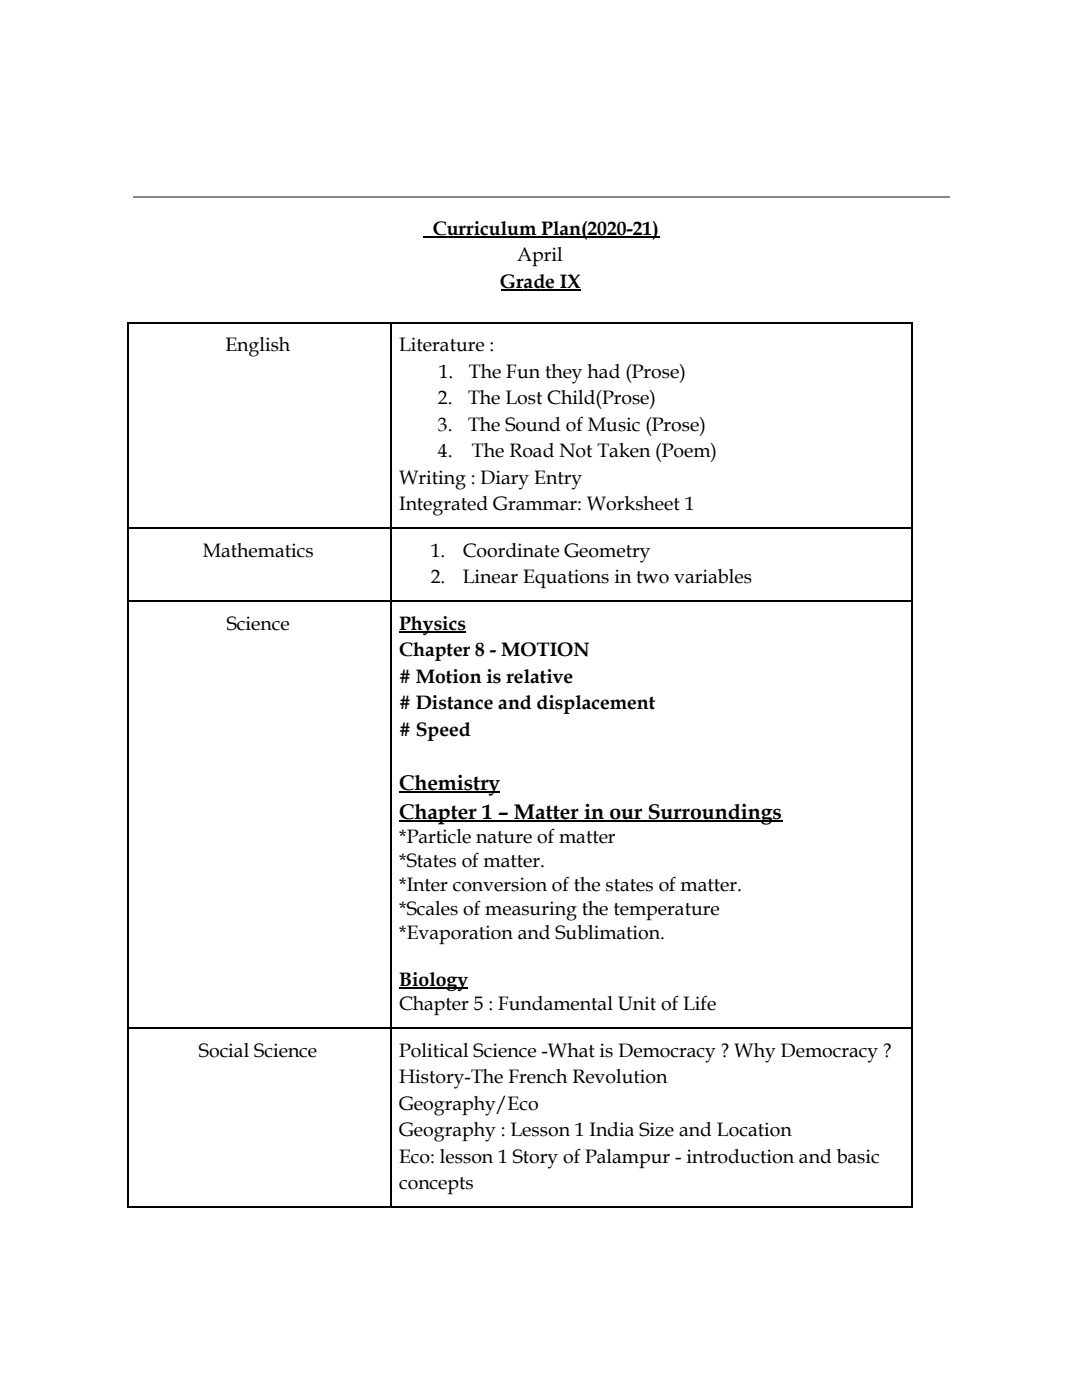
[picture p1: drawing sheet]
<svg xmlns="http://www.w3.org/2000/svg" width="216mm" height="279mm" viewBox="0 0 216 279" stroke-linecap="round" stroke-linejoin="round" font-family="sans-serif">
<defs><g id="words">
<g font-size="4.2">
<text x="79.6" y="157.7">Chemistry</text>
<text x="79.6" y="163.5">Chapter 1 – Matter in our Surroundings</text>
</g>
<g font-size="3.9">
<text x="86.3" y="46.8">Curriculum Plan(2020-21)</text>
<text x="103.2" y="52.1">April</text>
<text x="99.7" y="57.4">Grade IX</text>
<text x="45" y="70.1">English</text>
<text x="79.6" y="70.1">Literature :</text>
<text x="87.6" y="75.4">1.</text>
<text x="93.6" y="75.4">The Fun they had (Prose)</text>
<text x="87.4" y="80.7">2.</text>
<text x="93.4" y="80.7">The Lost Child(Prose)</text>
<text x="87.4" y="86">3.</text>
<text x="93.4" y="86">The Sound of Music (Prose)</text>
<text x="87.4" y="91.3">4.</text>
<text x="94.2" y="91.3">The Road Not Taken (Poem)</text>
<text x="79.6" y="96.6">Writing : Diary Entry</text>
<text x="79.6" y="101.9">Integrated Grammar: Worksheet 1</text>
<text x="40.5" y="111.1">Mathematics</text>
<text x="86" y="111.1">1.</text>
<text x="92.3" y="111.1">Coordinate Geometry</text>
<text x="86" y="116.4">2.</text>
<text x="92.3" y="116.4">Linear Equations in two variables</text>
<text x="45.2" y="125.7">Science</text>
<text x="79.6" y="125.7">Physics</text>
<text x="79.6" y="131">Chapter 8 - MOTION</text>
<text x="79.6" y="136.3"># Motion is relative</text>
<text x="79.6" y="141.6"># Distance and displacement</text>
<text x="79.6" y="146.8"># Speed</text>
<text x="79.6" y="168.3">*Particle nature of matter</text>
<text x="79.6" y="173">*States of matter.</text>
<text x="79.6" y="177.8">*Inter conversion of the states of matter.</text>
<text x="79.6" y="182.6">*Scales of measuring the temperature</text>
<text x="79.6" y="187.3">*Evaporation and Sublimation.</text>
<text x="79.6" y="196.8">Biology</text>
<text x="79.6" y="201.6">Chapter 5 : Fundamental Unit of Life</text>
<text x="39.7" y="210.9">Social Science</text>
<text x="79.6" y="210.9">Political Science -What is Democracy ? Why Democracy ?</text>
<text x="79.6" y="216.2">History-The French Revolution</text>
<text x="79.6" y="221.5">Geography/Eco</text>
<text x="79.6" y="226.7">Geography : Lesson 1 India Size and Location</text>
<text x="79.6" y="232">Eco: lesson 1 Story of Palampur - introduction and basic</text>
<text x="79.6" y="237.3">concepts</text>
</g>
</g></defs>
<path d="M26.5 39.3h162.9" fill="none" stroke="#888" stroke-width=".26"/>
<path d="M0 43.1h215.9v236.1h-215.9z" fill="#fff"/>
<g fill="none" stroke="#000" stroke-width=".26">
<path d="M84.4 47.2h47.1M100 57.8h15.9M25.4 64.4h156.6M25.5 64.3v176.7M77.9 64.3v176.7M181.9 64.3v176.7M25.4 120h156.6M25.4 105.4h156.6M79.6 126.1h13.3M79.6 158.1h20.1M79.6 163.9h76.5M79.6 197.2h13.8"/>
<path d="M25.4 205.2h156.6M25.4 240.9h156.6"/>
</g>
<use href="#words"/>
</svg>
